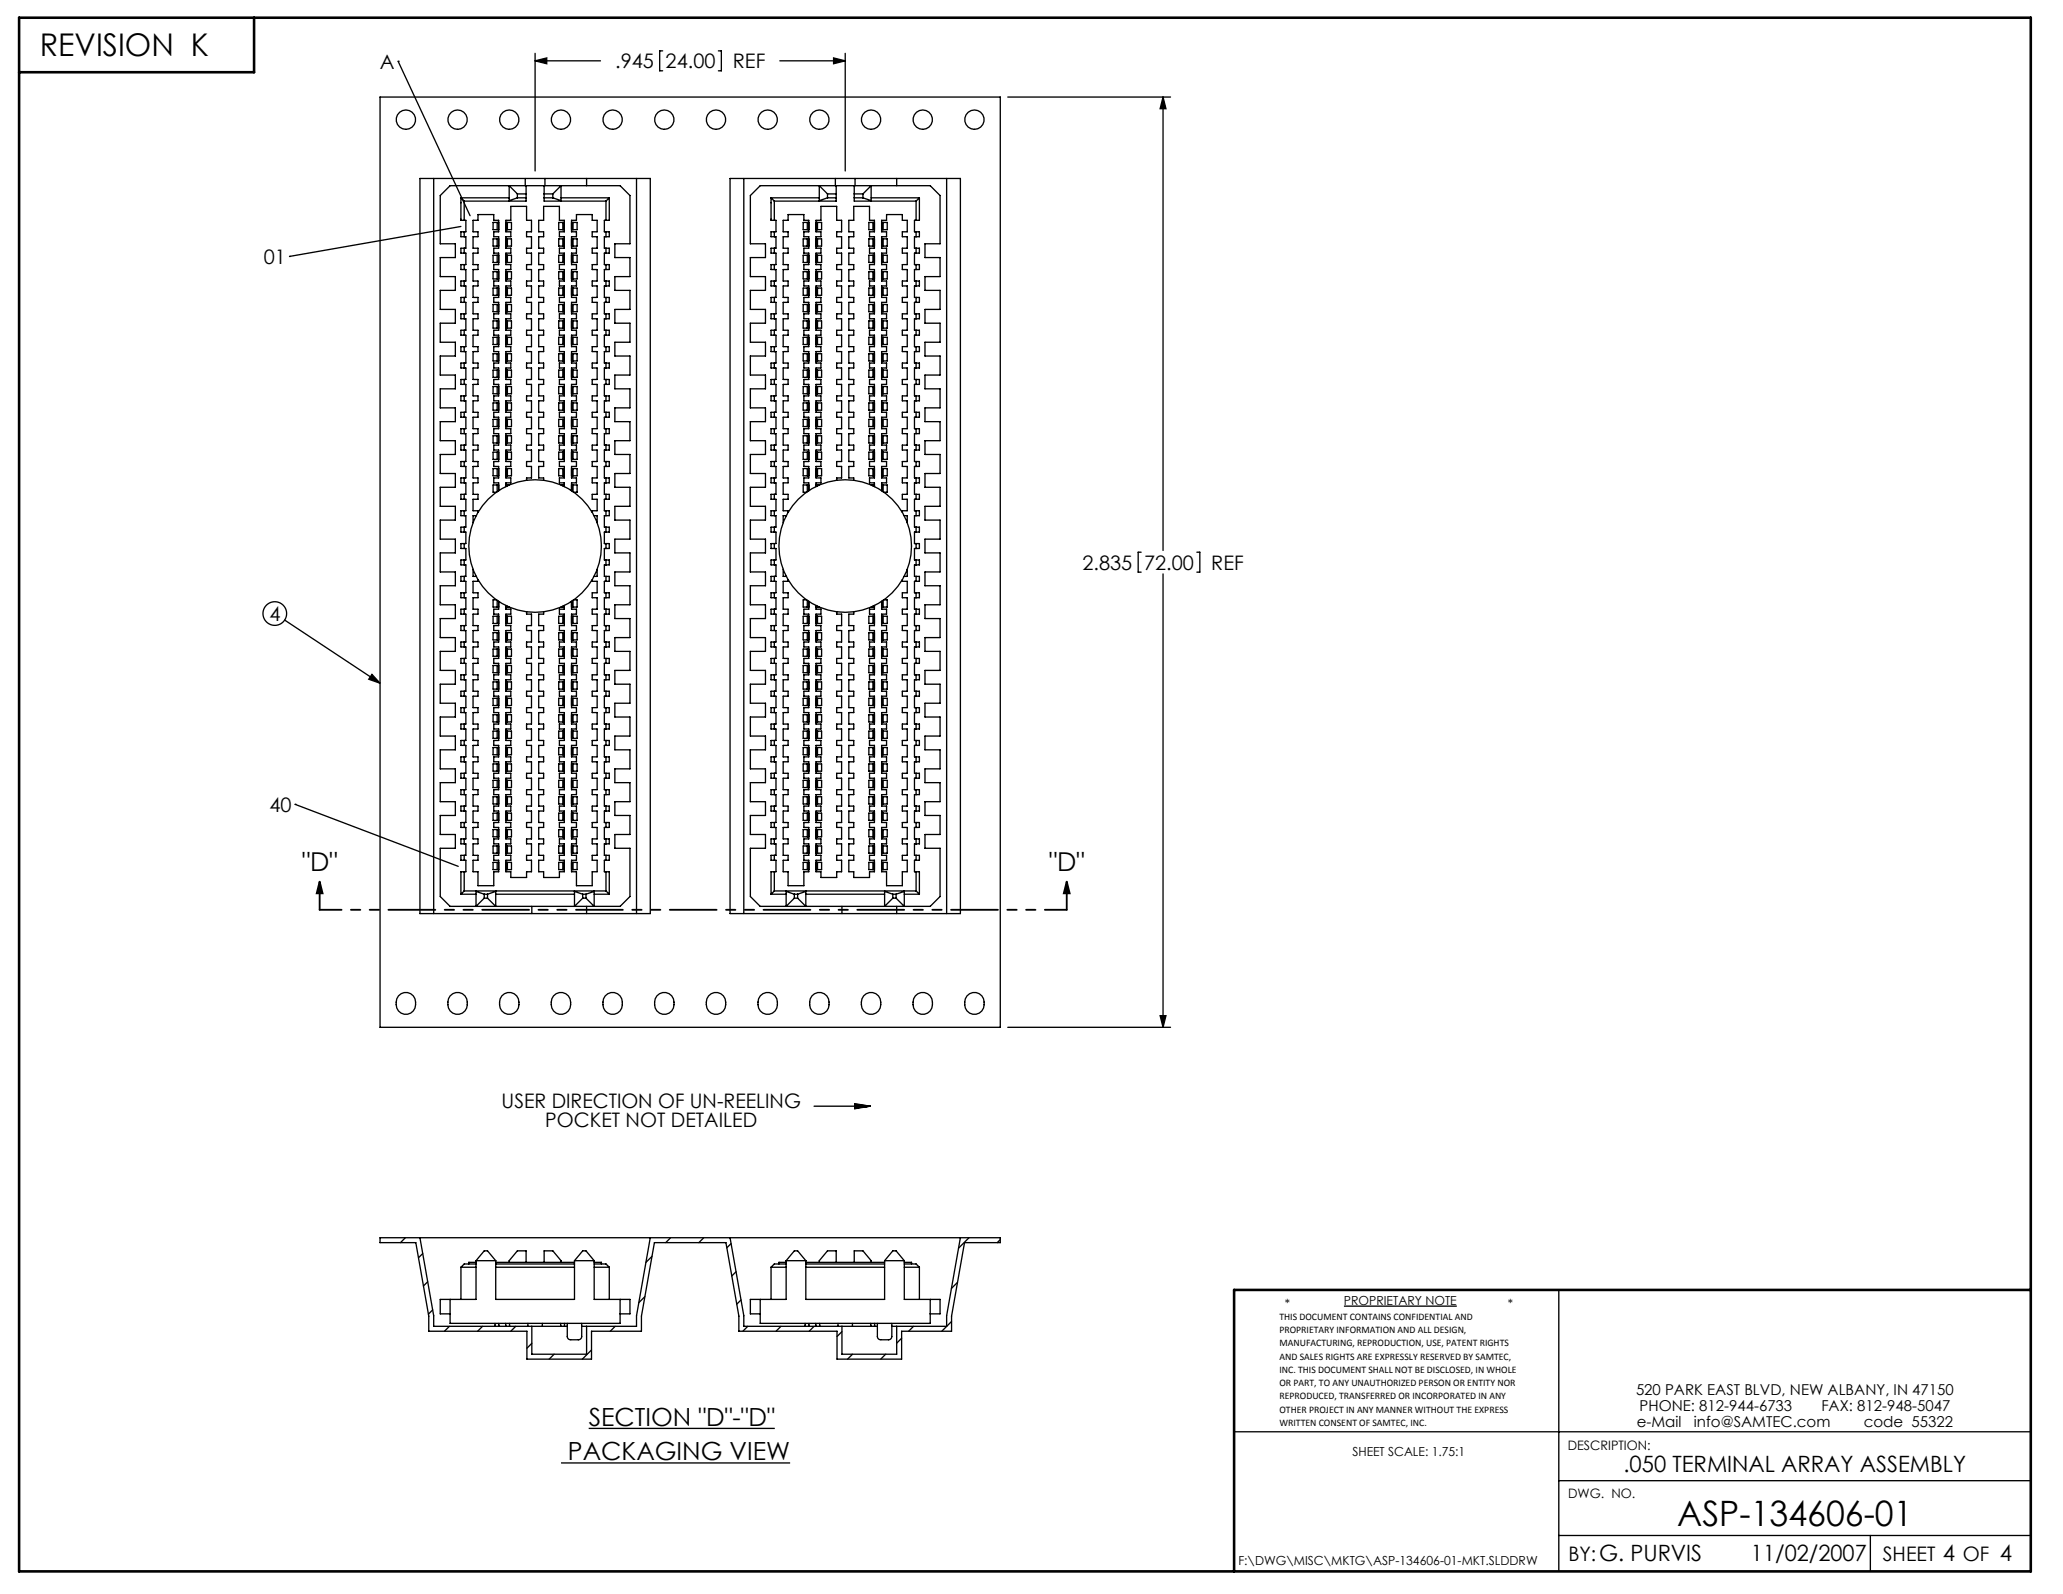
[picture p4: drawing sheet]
<svg xmlns="http://www.w3.org/2000/svg" width="279mm" height="216mm" viewBox="0 0 279 216" stroke-linecap="round" stroke-linejoin="round" font-family="sans-serif">
<defs><g id="words">
<text font-size="4.7" x="227.1" y="206.6">ASP-134606-01</text>
<text font-size="4.2" x="5.4" y="7.6">REVISION K</text>
<g font-size="3.5">
<text x="40.9" y="118">&quot;D&quot;</text>
<text x="142.1" y="118">&quot;D&quot;</text>
</g>
<g font-size="3.4">
<text x="76.9" y="197.8">PACKAGING VIEW</text>
<text x="79.7" y="193.1">SECTION &quot;D&quot;-&quot;D&quot;</text>
</g>
<g font-size="3">
<text x="219.9" y="199.4">.050 TERMINAL ARRAY ASSEMBLY</text>
<text x="237.1" y="211.4">11/02/2007</text>
</g>
<g font-size="2.7">
<text x="51.4" y="9.4">A</text>
<text x="83.3" y="9.2">.945</text>
<text x="90.2" y="9.2">24.00</text>
<text x="99.3" y="9.2">REF</text>
<text x="35.7" y="35.8">01</text>
<text x="146.6" y="77.1">2.835</text>
<text x="155" y="77.1">72.00</text>
<text x="164.1" y="77.1">REF</text>
<text x="36.5" y="84.1">4</text>
<text x="36.5" y="110">40</text>
<text x="67.9" y="150">USER DIRECTION OF UN-REELING</text>
<text x="73.9" y="152.7">POCKET NOT DETAILED</text>
<text x="212.4" y="211.5">BY:G. PURVIS</text>
<text x="255" y="211.4">SHEET 4 OF 4</text>
</g>
<g font-size="2">
<text x="221.6" y="188.9">520 PARK EAST BLVD, NEW ALBANY, IN 47150</text>
<text x="222.1" y="191.1">PHONE: 812-944-6733</text>
<text x="246.7" y="191.1">FAX: 812-948-5047</text>
<text x="221.7" y="193.2">e-Mail</text>
<text x="229.4" y="193.2">info@SAMTEC.com</text>
<text x="252.4" y="193.2">code 55322</text>
</g>
<g font-size="1.8">
<text x="212.3" y="196.4">DESCRIPTION:</text>
<text x="212.4" y="202.9">DWG. NO.</text>
</g>
<g font-size="1.7">
<text x="174" y="177.1">*</text>
<text x="182" y="176.7">PROPRIETARY NOTE</text>
<text x="204.2" y="177.1">*</text>
<text x="183.2" y="197.2">SHEET SCALE: 1.75:1</text>
<text x="167.7" y="212">F:\DWG\MISC\MKTG\ASP-134606-01-MKT.SLDDRW</text>
</g>
<g font-size="1.4">
<text x="173.3" y="178.7">THIS DOCUMENT CONTAINS CONFIDENTIAL AND</text>
<text x="173.3" y="180.5">PROPRIETARY INFORMATION AND ALL DESIGN,</text>
<text x="173.3" y="182.3">MANUFACTURING, REPRODUCTION, USE, PATENT RIGHTS</text>
<text x="173.3" y="184.1">AND SALES RIGHTS ARE EXPRESSLY RESERVED BY SAMTEC,</text>
<text x="173.3" y="185.9">INC. THIS DOCUMENT SHALL NOT BE DISCLOSED, IN WHOLE</text>
<text x="173.3" y="187.7">OR PART, TO ANY UNAUTHORIZED PERSON OR ENTITY NOR</text>
<text x="173.3" y="189.5">REPRODUCED, TRANSFERRED OR INCORPORATED IN ANY</text>
<text x="173.3" y="191.4">OTHER PROJECT IN ANY MANNER WITHOUT THE EXPRESS</text>
<text x="173.3" y="193.2">WRITTEN CONSENT OF SAMTEC, INC.</text>
</g>
</g></defs>
<g fill="none" stroke="#000" stroke-width=".18">
<path d="M51.5 13.1h84v126h-84zM53.9 8.3h.1M53.9 8.3l9.8 20.9M72.5 7.2v16M72.5 8.2h8.8M72.5 8.2l1.5-.4v.8zM89.7 6.9h-.4v2.7h.4M97.3 6.9h.4v2.7h-.4M105.6 8.2h8.9M112.9 7.8l1.6 .4-1.6 .4zM114.5 7.2v16M136.5 13.1h22"/>
<path d="M157.5 13.1l.4 1.6h-.8zM157.5 13.1v61.5M39.2 34.7h.1M56.9 24.2h31.2v99.5h-31.2zM58.7 24.2v99.5M61 25.2h23l1.3 1.3v6.5h-2v1.9h2v2.6h-2v1.8h2v2.6h-2v1.9h2v2.6h-2v1.8h2v2.6h-2v1.9h2v2.5h-2v1.9h2v2.6h-2v1.9h2v2.5h-2v1.9h2v2.6h-2v1.8h2v2.6h-2v1.9h2v2.6h-2v1.8h2v2.6h-2v1.9h2v2.6h-2v1.8h2v2.6h-2v1.9h2v2.5h-2v1.9h2v2.6h-2v1.9h2v2.5h-2v1.9h2v2.6h-2v1.9h2v2.5h-2v1.9h2v6.5l-1.3 1.4h-23l-1.4-1.4v-6.5h2.1v-1.9h-2.1v-2.5h2.1v-1.9h-2.1v-2.6h2.1v-1.9h-2.1v-2.5h2.1v-1.9h-2.1v-2.6h2.1v-1.9h-2.1v-2.5h2.1v-1.9h-2.1v-2.6h2.1v-1.8h-2.1v-2.6h2.1v-1.9h-2.1v-2.6h2.1v-1.8h-2.1v-2.6h2.1v-1.9h-2.1v-2.6h2.1v-1.8h-2.1v-2.6h2.1v-1.9h-2.1v-2.5h2.1v-1.9h-2.1v-2.6h2.1v-1.9h-2.1v-2.5h2.1v-1.9h-2.1v-2.6h2.1v-1.8h-2.1v-2.6h2.1v-1.9h-2.1v-2.6h2.1v-1.8h-2.1v-2.6h2.1v-1.9h-2.1v-6.5zM62.4 30.7l-23.2 4M62.4 26.8h6.6M62.4 26.8v3h.7v1.6h-.7v.7h.7v1.5h-.7v.7h.7v1.5h-.7v.7h.7v1.6h-.7v.6h.7v1.6h-.7v.7h.7v1.5h-.7v.7h.7v1.5h-.7v.7h.7v1.6h-.7v.6h.7v1.6h-.7v.6h.7v1.6h-.7v.7h.7v1.5h-.7v.7h.7v1.5h-.7v.7h.7v1.6h-.7v.6h.7v1.6h-.7v.7h.7v1.5h-.7v.7h.7v1.5h-.7v.7h.7v1.6h-.7v.6h.7v1.6h-.7v.6h.7v1.6h-.7v.7h.7v1.5h-.7v.7h.7v1.5h-.7v.7h.7v1.6h-.7v.6h.7v1.6h-.7v.7h.7v1.5h-.7v.7h.7v1.5h-.7v.7h.7v1.6h-.7v.6h.7v1.6h-.7v.6h.7v1.6h-.7v.7h.7v1.5h-.7v.7h.7v1.5h-.7v.7h.7v1.6h-.7v.6h.7v1.6h-.7v.7h.7v1.5h-.7v.7h.7v1.5h-.7v.7h.7v1.6h-.7v.6h.7v1.6h-.7v.7h.7v1.5h-.7v.7h.7v1.5h-.7v.7h.7v1.6h-.7v.6h.7v1.6h-.7v3M62.4 26.8l.5 .4M62.9 27.2v2.6M62.9 31.4v.7"/>
<path d="M62.9 33.6v.7M62.9 35.8v.7M62.9 38.1v.6M67.3 30.1v1M67.3 32.4v.9M67.3 34.6v1M67.3 36.8v1M67.3 39v1M67.5 30.1h-.7v1h.7M67.5 32.4h-.7v.9h.7M67.5 34.6h-.7v1h.7M67.5 36.8h-.7v1h.7"/>
<path d="M67.5 39h-.7v1h.7M68.5 30.1h.8v1h-.8M68.5 32.4h.8v.9h-.8M68.5 34.6h.8v1h-.8M68.5 36.8h.8v1h-.8M68.5 39h.8v1h-.8M68.7 30.1v1M68.7 32.4v.9M68.7 34.6v1M68.7 36.8v1M68.7 39v1M70.1 26.3h1.1"/>
<path d="M70.1 26.8h1.1M70.1 26.3l-1.1-1.1v2M70.1 26.3v.5M70.1 26.8l-1.1 .4M71.1 24.2v1M71.2 25.2v2h-8.3M73.7 26.3h1.2M73.7 26.8h1.2M73.7 25.2v2h8.4M73.8 24.2v1M74.9 26.3l1.1-1.1v2M74.9 26.8l1.1 .4"/>
<path d="M74.9 26.3v.5M76 26.8h6.5M76.2 30.1v1M76.2 32.4v.9M76.2 34.6v1M76.2 36.8v1M76.2 39v1M76.4 30.1h-.7v1h.7M76.4 32.4h-.7v.9h.7M76.4 34.6h-.7v1h.7M76.4 36.8h-.7v1h.7M76.4 39h-.7v1h.7"/>
<path d="M77.4 30.1h.8v1h-.8M77.4 32.4h.8v.9h-.8M77.4 34.6h.8v1h-.8M77.4 36.8h.8v1h-.8M77.4 39h.8v1h-.8M77.6 30.1v1M77.6 32.4v.9M77.6 34.6v1M77.6 36.8v1M77.6 39v1M79.4 24.2v1M82.1 27.2v2.6"/>
<path d="M82.1 31.4v.7M82.1 33.6v.7M82.1 35.8v.7M82.1 38.1v.6M82.5 26.8v3h-.6v1.6h.6v.7h-.6v1.5h.6v.7h-.6v1.5h.6v.7h-.6v1.6h.6v.6h-.6v1.6h.6v.7h-.6v1.5h.6v.7h-.6v1.5h.6v.7h-.6v1.6h.6v.6h-.6v1.6h.6v.6h-.6v1.6h.6v.7h-.6v1.5h.6v.7h-.6v1.5h.6v.7h-.6v1.6h.6v.6h-.6v1.6h.6v.7h-.6v1.5h.6v.7h-.6v1.5h.6v.7h-.6v1.6h.6v.6h-.6v1.6h.6v.6h-.6v1.6h.6v.7h-.6v1.5h.6v.7h-.6v1.5h.6v.7h-.6v1.6h.6v.6h-.6v1.6h.6v.7h-.6v1.5h.6v.7h-.6v1.5h.6v.7h-.6v1.6h.6v.6h-.6v1.6h.6v.6h-.6v1.6h.6v.7h-.6v1.5h.6v.7h-.6v1.5h.6v.7h-.6v1.6h.6v.6h-.6v1.6h.6v.7h-.6v1.5h.6v.7h-.6v1.5h.6v.7h-.6v1.6h.6v.6h-.6v1.6h.6v.7h-.6v1.5h.6v.7h-.6v1.5h.6v.7h-.6v1.6h.6v.6h-.6v1.6h.6v3M82.5 26.8l-.4 .4M86.2 24.2v99.5M98.9 24.2h31.2v99.5h-31.2zM100.7 24.2v99.5M103 25.2h23l1.3 1.3v6.5h-2v1.9h2v2.6h-2v1.8h2v2.6h-2v1.9h2v2.6h-2v1.8h2v2.6h-2v1.9h2v2.5h-2v1.9h2v2.6h-2v1.9h2v2.5h-2v1.9h2v2.6h-2v1.8h2v2.6h-2v1.9h2v2.6h-2v1.8h2v2.6h-2v1.9h2v2.6h-2v1.8h2v2.6h-2v1.9h2v2.5h-2v1.9h2v2.6h-2v1.9h2v2.5h-2v1.9h2v2.6h-2v1.9h2v2.5h-2v1.9h2v6.5l-1.3 1.4h-23l-1.4-1.4v-6.5h2.1v-1.9h-2.1v-2.5h2.1v-1.9h-2.1v-2.6h2.1v-1.9h-2.1v-2.5h2.1v-1.9h-2.1v-2.6h2.1v-1.9h-2.1v-2.5h2.1v-1.9h-2.1v-2.6h2.1v-1.8h-2.1v-2.6h2.1v-1.9h-2.1v-2.6h2.1v-1.8h-2.1v-2.6h2.1v-1.9h-2.1v-2.6h2.1v-1.8h-2.1v-2.6h2.1v-1.9h-2.1v-2.5h2.1v-1.9h-2.1v-2.6h2.1v-1.9h-2.1v-2.5h2.1v-1.9h-2.1v-2.6h2.1v-1.8h-2.1v-2.6h2.1v-1.9h-2.1v-2.6h2.1v-1.8h-2.1v-2.6h2.1v-1.9h-2.1v-6.5zM104.4 26.8h6.6M104.4 26.8v3h.7v1.6h-.7v.7h.7v1.5h-.7v.7h.7v1.5h-.7v.7h.7v1.6h-.7v.6h.7v1.6h-.7v.7h.7v1.5h-.7v.7h.7v1.5h-.7v.7h.7v1.6h-.7v.6h.7v1.6h-.7v.6h.7v1.6h-.7v.7h.7v1.5h-.7v.7h.7v1.5h-.7v.7h.7v1.6h-.7v.6h.7v1.6h-.7v.7h.7v1.5h-.7v.7h.7v1.5h-.7v.7h.7v1.6h-.7v.6h.7v1.6h-.7v.6h.7v1.6h-.7v.7h.7v1.5h-.7v.7h.7v1.5h-.7v.7h.7v1.6h-.7v.6h.7v1.6h-.7v.7h.7v1.5h-.7v.7h.7v1.5h-.7v.7h.7v1.6h-.7v.6h.7v1.6h-.7v.6h.7v1.6h-.7v.7h.7v1.5h-.7v.7h.7v1.5h-.7v.7h.7v1.6h-.7v.6h.7v1.6h-.7v.7h.7v1.5h-.7v.7h.7v1.5h-.7v.7h.7v1.6h-.7v.6h.7v1.6h-.7v.7h.7v1.5h-.7v.7h.7v1.5h-.7v.7h.7v1.6h-.7v.6h.7v1.6h-.7v3"/>
<path d="M104.4 26.8l.5 .4M104.9 27.2v2.6M104.9 31.4v.7M104.9 33.6v.7M104.9 35.8v.7M104.9 38.1v.6M109.3 30.1v1M109.3 32.4v.9M109.3 34.6v1M109.3 36.8v1M109.3 39v1M109.5 30.1h-.7v1h.7"/>
<path d="M109.5 32.4h-.7v.9h.7M109.5 34.6h-.7v1h.7M109.5 36.8h-.7v1h.7M109.5 39h-.7v1h.7M110.5 30.1h.8v1h-.8M110.5 32.4h.8v.9h-.8M110.5 34.6h.8v1h-.8M110.5 36.8h.8v1h-.8M110.5 39h.8v1h-.8M110.7 30.1v1M110.7 32.4v.9M110.7 34.6v1"/>
<path d="M110.7 36.8v1M110.7 39v1M112.1 26.3h1.1M112.1 26.3l-1.1-1.1v2M112.1 26.3v.5M112.1 26.8l-1.1 .4M112.1 26.8h1.1M113.1 24.2v1M113.2 25.2v2h-8.3M115.7 26.3h1.2M115.7 25.2v2h8.4M115.7 26.8h1.2"/>
<path d="M115.8 24.2v1M116.9 26.3l1.1-1.1v2M116.9 26.8l1.1 .4M116.9 26.3v.5M118 26.8h6.5M118.2 30.1v1M118.2 32.4v.9M118.2 34.6v1M118.2 36.8v1M118.2 39v1M118.4 30.1h-.7v1h.7M118.4 32.4h-.7v.9h.7"/>
<path d="M118.4 34.6h-.7v1h.7M118.4 36.8h-.7v1h.7M118.4 39h-.7v1h.7M119.4 30.1h.8v1h-.8M119.4 32.4h.8v.9h-.8M119.4 34.6h.8v1h-.8M119.4 36.8h.8v1h-.8M119.4 39h.8v1h-.8M119.6 30.1v1M119.6 32.4v.9M119.6 34.6v1M119.6 36.8v1"/>
<path d="M119.6 39v1M121.4 24.2v1M124.1 27.2v2.6M124.1 31.4v.7M124.1 33.6v.7M124.1 35.8v.7M124.1 38.1v.6M124.5 26.8v3h-.7v1.6h.7v.7h-.7v1.5h.7v.7h-.7v1.5h.7v.7h-.7v1.6h.7v.6h-.7v1.6h.7v.7h-.7v1.5h.7v.7h-.7v1.5h.7v.7h-.7v1.6h.7v.6h-.7v1.6h.7v.6h-.7v1.6h.7v.7h-.7v1.5h.7v.7h-.7v1.5h.7v.7h-.7v1.6h.7v.6h-.7v1.6h.7v.7h-.7v1.5h.7v.7h-.7v1.5h.7v.7h-.7v1.6h.7v.6h-.7v1.6h.7v.6h-.7v1.6h.7v.7h-.7v1.5h.7v.7h-.7v1.5h.7v.7h-.7v1.6h.7v.6h-.7v1.6h.7v.7h-.7v1.5h.7v.7h-.7v1.5h.7v.7h-.7v1.6h.7v.6h-.7v1.6h.7v.6h-.7v1.6h.7v.7h-.7v1.5h.7v.7h-.7v1.5h.7v.7h-.7v1.6h.7v.6h-.7v1.6h.7v.7h-.7v1.5h.7v.7h-.7v1.5h.7v.7h-.7v1.6h.7v.6h-.7v1.6h.7v.7h-.7v1.5h.7v.7h-.7v1.5h.7v.7h-.7v1.6h.7v.6h-.7v1.6h.7v3M124.5 26.8l-.4 .4M128.2 24.2v99.5M62.9 40.3v.7M62.9 42.5v.7"/>
<path d="M62.9 44.7v.7M62.9 47v.6M62.9 49.2v.6M62.9 51.4v.7M62.9 53.6v.7M62.9 55.8v.7M62.9 58.1v.6M67.3 41.2v1M67.3 43.5v.9M67.3 45.7v1M67.3 47.9v1M67.3 50.1v1"/>
<path d="M67.3 52.4v.9M67.3 54.6v1M67.3 56.8v1M67.3 59v1M67.5 41.2h-.7v1h.7M67.5 43.5h-.7v.9h.7M67.5 45.7h-.7v1h.7M67.5 47.9h-.7v1h.7M67.5 50.1h-.7v1h.7M67.5 52.4h-.7v.9h.7M67.5 54.6h-.7v1h.7M67.5 56.8h-.7v1h.7"/>
<path d="M67.5 59h-.7v1h.7M68.5 41.2h.8v1h-.8M68.5 43.5h.8v.9h-.8M68.5 45.7h.8v1h-.8M68.5 47.9h.8v1h-.8M68.5 50.1h.8v1h-.8M68.5 52.4h.8v.9h-.8M68.5 54.6h.8v1h-.8M68.5 56.8h.8v1h-.8M68.5 59h.8v1h-.8M68.7 41.2v1M68.7 43.5v.9"/>
<path d="M68.7 45.7v1M68.7 47.9v1M68.7 50.1v1M68.7 52.4v.9M68.7 54.6v1M68.7 56.8v1M68.7 59v1M76.2 41.2v1M76.2 43.5v.9M76.2 45.7v1M76.2 47.9v1M76.2 50.1v1"/>
<path d="M76.2 52.4v.9M76.2 54.6v1M76.2 56.8v1M76.2 59v1M76.4 41.2h-.7v1h.7M76.4 43.5h-.7v.9h.7M76.4 45.7h-.7v1h.7M76.4 47.9h-.7v1h.7M76.4 50.1h-.7v1h.7M76.4 52.4h-.7v.9h.7M76.4 54.6h-.7v1h.7M76.4 56.8h-.7v1h.7"/>
<path d="M76.4 59h-.7v1h.7M77.4 41.2h.8v1h-.8M77.4 43.5h.8v.9h-.8M77.4 45.7h.8v1h-.8M77.4 47.9h.8v1h-.8M77.4 50.1h.8v1h-.8M77.4 52.4h.8v.9h-.8M77.4 54.6h.8v1h-.8M77.4 56.8h.8v1h-.8M77.4 59h.8v1h-.8M77.6 41.2v1M77.6 43.5v.9"/>
<path d="M77.6 45.7v1M77.6 47.9v1M77.6 50.1v1M77.6 52.4v.9M77.6 54.6v1M77.6 56.8v1M77.6 59v1M82.1 40.3v.7M82.1 42.5v.7M82.1 44.7v.7M82.1 47v.6M82.1 49.2v.6"/>
<path d="M82.1 51.4v.7M82.1 53.6v.7M82.1 55.8v.7M82.1 58.1v.6M104.9 40.3v.7M104.9 42.5v.7M104.9 44.7v.7M104.9 47v.6M104.9 49.2v.6M104.9 51.4v.7M104.9 53.6v.7M104.9 55.8v.7"/>
<path d="M104.9 58.1v.6M109.3 41.2v1M109.3 43.5v.9M109.3 45.7v1M109.3 47.9v1M109.3 50.1v1M109.3 52.4v.9M109.3 54.6v1M109.3 56.8v1M109.3 59v1M109.5 41.2h-.7v1h.7M109.5 43.5h-.7v.9h.7"/>
<path d="M109.5 45.7h-.7v1h.7M109.5 47.9h-.7v1h.7M109.5 50.1h-.7v1h.7M109.5 52.4h-.7v.9h.7M109.5 54.6h-.7v1h.7M109.5 56.8h-.7v1h.7M109.5 59h-.7v1h.7M110.5 41.2h.8v1h-.8M110.5 43.5h.8v.9h-.8M110.5 45.7h.8v1h-.8M110.5 47.9h.8v1h-.8M110.5 50.1h.8v1h-.8"/>
<path d="M110.5 52.4h.8v.9h-.8M110.5 54.6h.8v1h-.8M110.5 56.8h.8v1h-.8M110.5 59h.8v1h-.8M110.7 41.2v1M110.7 43.5v.9M110.7 45.7v1M110.7 47.9v1M110.7 50.1v1M110.7 52.4v.9M110.7 54.6v1M110.7 56.8v1"/>
<path d="M110.7 59v1M118.2 41.2v1M118.2 43.5v.9M118.2 45.7v1M118.2 47.9v1M118.2 50.1v1M118.2 52.4v.9M118.2 54.6v1M118.2 56.8v1M118.2 59v1M118.4 41.2h-.7v1h.7M118.4 43.5h-.7v.9h.7"/>
<path d="M118.4 45.7h-.7v1h.7M118.4 47.9h-.7v1h.7M118.4 50.1h-.7v1h.7M118.4 52.4h-.7v.9h.7M118.4 54.6h-.7v1h.7M118.4 56.8h-.7v1h.7M118.4 59h-.7v1h.7M119.4 41.2h.8v1h-.8M119.4 43.5h.8v.9h-.8M119.4 45.7h.8v1h-.8M119.4 47.9h.8v1h-.8M119.4 50.1h.8v1h-.8"/>
<path d="M119.4 52.4h.8v.9h-.8M119.4 54.6h.8v1h-.8M119.4 56.8h.8v1h-.8M119.4 59h.8v1h-.8M119.6 41.2v1M119.6 43.5v.9M119.6 45.7v1M119.6 47.9v1M119.6 50.1v1M119.6 52.4v.9M119.6 54.6v1M119.6 56.8v1"/>
<path d="M119.6 59v1M124.1 40.3v.7M124.1 42.5v.7M124.1 44.7v.7M124.1 47v.6M124.1 49.2v.6M124.1 51.4v.7M124.1 53.6v.7M124.1 55.8v.7M124.1 58.1v.6M62.9 60.3v.7M62.9 62.5v.7"/>
<path d="M62.9 64.7v.7M62.9 67v.6M62.9 69.2v.6M62.9 71.4v.7M62.9 73.6v.7M62.9 75.8v.7M62.9 78.1v.6M64.1 77.1v1h.4M64.5 69.8h-.4v1M64.7 78.5v.2h-.6v1.6h.6v.7h-.6v1.5h.6v.7h-.6v1.5h.6v.7h-.6v1.6h.6v.6h-.6v1.6h.6v.6h-.6v1.6h.6v.7h-.6v1.5h.6v.7h-.6v1.5h.6v.7h-.6v1.6h.6v.6h-.6v1.6h.6v.7h-.6v1.5h.6v.7h-.6v1.5h.6v.7h-.6v1.6h.6v.6h-.6v1.6h.6v.7h-.6v1.5h.6v.7h-.6v1.5h.6v.7h-.6v1.6h.6v.6h-.6v1.6h.6v1.9h2.2v-1.9h.6v-1.6h-.6v-.6h.6v-1.6h-.6v-.7h.6v-1.5h-.6v-.7h.6v-1.5h-.6v-.7h.6v-1.6h-.6v-.6h.6v-1.6h-.6v-.7h.6v-1.5h-.6v-.7h.6v-1.5h-.6v-.7h.6v-1.6h-.6v-.6h.6v-1.6h-.6v-.7h.6v-1.5h-.6v-.7h.6v-1.5h-.6v-.7h.6v-1.6h-.6v-.6h.6v-1.6h-.6v-.6h.6v-1.6h-.6v-.7h.6v-1.5h-.6v-.7h.6v-1M67.3 61.2v1M67.3 63.5v.9"/>
<path d="M67.3 65.7v.9M67.5 66.5v-1.1h-.6v-.7h.6v-1.5h-.6v-.7h.6v-1.5h-.6v-.7h.6v-1.6h-.6v-.6h.6v-1.6h-.6v-.7h.6v-1.5h-.6v-.7h.6v-1.5h-.6v-.7h.6v-1.6h-.6v-.6h.6v-1.6h-.6v-.6h.6v-1.6h-.6v-.7h.6v-1.5h-.6v-.7h.6v-1.5h-.6v-.7h.6v-1.6h-.6v-.6h.6v-1.6h-.6v-.7h.6v-1.5h-.6v-.7h.6v-1.5h-.6v-.7h.6v-1.6h-.6v-.7h-2.2v.7h-.6v1.6h.6v.7h-.6v1.5h.6v.7h-.6v1.5h.6v.7h-.6v1.6h.6v.6h-.6v1.6h.6v.7h-.6v1.5h.6v.7h-.6v1.5h.6v.7h-.6v1.6h.6v.6h-.6v1.6h.6v.6h-.6v1.6h.6v.7h-.6v1.5h.6v.7h-.6v1.5h.6v.7h-.6v1.6h.6v.6h-.6v1.6h.6v.7h-.6v1.5h.6v.7h-.6v1.5h.6v.7h-.6v1.6h.6v.6h-.6v1.6h.6v.2M67.5 61.2h-.7v1h.7M67.5 63.5h-.7v.9h.7M67.5 65.7h-.7v1h.4M68.5 61.2h.8v1h-.8M68.5 63.5h.8v.9h-.8M68.5 65.7h.5M68.7 61.2v1M68.7 63.5v.9M68.7 65.7v.1M71.3 65.1v-.4h.7v-1.5h-.7v-.7h.7v-1.5h-.7v-.7h.7v-1.6h-.7v-.6h.7v-1.6h-.7v-.7h.7v-1.5h-.7v-.7h.7v-1.5h-.7v-.7h.7v-1.6h-.7v-.6h.7v-1.6h-.7v-.6h.7v-1.6h-.7v-.7h.7v-1.5h-.7v-.7h.7v-1.5h-.7v-.7h.7v-1.6h-.7v-.6h.7v-1.6h-.7v-.7h.7v-1.5h-.7v-.7h.7v-1.5h-.7v-.7h.7v-1.6h-.7v-1.8h-2.1v1.8h-.7v1.6h.7v.7h-.7v1.5h.7v.7h-.7v1.5h.7v.7h-.7v1.6h.7v.6h-.7v1.6h.7v.7h-.7v1.5h.7v.7h-.7v1.5h.7v.7h-.7v1.6h.7v.6h-.7v1.6h.7v.6h-.7v1.6h.7v.7h-.7v1.5h.7v.7h-.7v1.5h.7v.7h-.7v1.6h.7v.6h-.7v1.6h.7v.7h-.7v1.5h.7v.7h-.7v1.5h.7v.7h-.7v.5"/>
<path d="M73.6 65.1v-.4h-.6v-1.5h.6v-.7h-.6v-1.5h.6v-.7h-.6v-1.6h.6v-.6h-.6v-1.6h.6v-.7h-.6v-1.5h.6v-.7h-.6v-1.5h.6v-.7h-.6v-1.6h.6v-.6h-.6v-1.6h.6v-.6h-.6v-1.6h.6v-.7h-.6v-1.5h.6v-.7h-.6v-1.5h.6v-.7h-.6v-1.6h.6v-.6h-.6v-1.6h.6v-.7h-.6v-1.5h.6v-.7h-.6v-1.5h.6v-.7h-.6v-1.6h.6v-1.8h2.2v1.8h.6v1.6h-.6v.7h.6v1.5h-.6v.7h.6v1.5h-.6v.7h.6v1.6h-.6v.6h.6v1.6h-.6v.7h.6v1.5h-.6v.7h.6v1.5h-.6v.7h.6v1.6h-.6v.6h.6v1.6h-.6v.6h.6v1.6h-.6v.7h.6v1.5h-.6v.7h.6v1.5h-.6v.7h.6v1.6h-.6v.6h.6v1.6h-.6v.7h.6v1.5h-.6v.7h.6v1.5h-.6v.7h.6v.5M76 65.7h.4M76.2 61.2v1M76.2 63.5v.9M76.2 65.7v.1M76.4 61.2h-.7v1h.7M76.4 63.5h-.7v.9h.7M77.4 66.5v-1.1h.7v-.7h-.7v-1.5h.7v-.7h-.7v-1.5h.7v-.7h-.7v-1.6h.7v-.6h-.7v-1.6h.7v-.7h-.7v-1.5h.7v-.7h-.7v-1.5h.7v-.7h-.7v-1.6h.7v-.6h-.7v-1.6h.7v-.6h-.7v-1.6h.7v-.7h-.7v-1.5h.7v-.7h-.7v-1.5h.7v-.7h-.7v-1.6h.7v-.6h-.7v-1.6h.7v-.7h-.7v-1.5h.7v-.7h-.7v-1.5h.7v-.7h-.7v-1.6h.7v-.7h2.1v.7h.7v1.6h-.7v.7h.7v1.5h-.7v.7h.7v1.5h-.7v.7h.7v1.6h-.7v.6h.7v1.6h-.7v.7h.7v1.5h-.7v.7h.7v1.5h-.7v.7h.7v1.6h-.7v.6h.7v1.6h-.7v.6h.7v1.6h-.7v.7h.7v1.5h-.7v.7h.7v1.5h-.7v.7h.7v1.6h-.7v.6h.7v1.6h-.7v.7h.7v1.5h-.7v.7h.7v1.5h-.7v.7h.7v1.6h-.7v.6h.7v1.6h-.7v.2M77.4 61.2h.8v1h-.8M77.4 63.5h.8v.9h-.8M77.4 65.7h.8v1h-.5M77.6 61.2v1"/>
<path d="M77.6 63.5v.9M77.6 65.7v.9M80.2 78.5v.2h.7v1.6h-.7v.7h.7v1.5h-.7v.7h.7v1.5h-.7v.7h.7v1.6h-.7v.6h.7v1.6h-.7v.6h.7v1.6h-.7v.7h.7v1.5h-.7v.7h.7v1.5h-.7v.7h.7v1.6h-.7v.6h.7v1.6h-.7v.7h.7v1.5h-.7v.7h.7v1.5h-.7v.7h.7v1.6h-.7v.6h.7v1.6h-.7v.7h.7v1.5h-.7v.7h.7v1.5h-.7v.7h.7v1.6h-.7v.6h.7v1.6h-.7v1.9h-2.1v-1.9h-.7v-1.6h.7v-.6h-.7v-1.6h.7v-.7h-.7v-1.5h.7v-.7h-.7v-1.5h.7v-.7h-.7v-1.6h.7v-.6h-.7v-1.6h.7v-.7h-.7v-1.5h.7v-.7h-.7v-1.5h.7v-.7h-.7v-1.6h.7v-.6h-.7v-1.6h.7v-.7h-.7v-1.5h.7v-.7h-.7v-1.5h.7v-.7h-.7v-1.6h.7v-.6h-.7v-1.6h.7v-.6h-.7v-1.6h.7v-.7h-.7v-1.5h.7v-.7h-.7v-1M80.5 69.8h.4v1M80.9 77.1v1h-.4M82.1 60.3v.7M82.1 62.5v.7M82.1 64.7v.7M82.1 67v.6M82.1 69.2v.6M82.1 71.4v.7M82.1 73.6v.7"/>
<path d="M82.1 75.8v.7M82.1 78.1v.6M104.9 60.3v.7M104.9 62.5v.7M104.9 64.7v.7M104.9 67v.6M104.9 69.2v.6M104.9 71.4v.7M104.9 73.6v.7M104.9 75.8v.7M104.9 78.1v.6M106.1 77.1v1h.4"/>
<path d="M106.5 69.8h-.4v1M106.7 78.5v.2h-.6v1.6h.6v.7h-.6v1.5h.6v.7h-.6v1.5h.6v.7h-.6v1.6h.6v.6h-.6v1.6h.6v.6h-.6v1.6h.6v.7h-.6v1.5h.6v.7h-.6v1.5h.6v.7h-.6v1.6h.6v.6h-.6v1.6h.6v.7h-.6v1.5h.6v.7h-.6v1.5h.6v.7h-.6v1.6h.6v.6h-.6v1.6h.6v.7h-.6v1.5h.6v.7h-.6v1.5h.6v.7h-.6v1.6h.6v.6h-.6v1.6h.6v1.9h2.2v-1.9h.6v-1.6h-.6v-.6h.6v-1.6h-.6v-.7h.6v-1.5h-.6v-.7h.6v-1.5h-.6v-.7h.6v-1.6h-.6v-.6h.6v-1.6h-.6v-.7h.6v-1.5h-.6v-.7h.6v-1.5h-.6v-.7h.6v-1.6h-.6v-.6h.6v-1.6h-.6v-.7h.6v-1.5h-.6v-.7h.6v-1.5h-.6v-.7h.6v-1.6h-.6v-.6h.6v-1.6h-.6v-.6h.6v-1.6h-.6v-.7h.6v-1.5h-.6v-.7h.6v-1M109.3 61.2v1M109.3 63.5v.9M109.3 65.7v.9M109.5 66.5v-1.1h-.6v-.7h.6v-1.5h-.6v-.7h.6v-1.5h-.6v-.7h.6v-1.6h-.6v-.6h.6v-1.6h-.6v-.7h.6v-1.5h-.6v-.7h.6v-1.5h-.6v-.7h.6v-1.6h-.6v-.6h.6v-1.6h-.6v-.6h.6v-1.6h-.6v-.7h.6v-1.5h-.6v-.7h.6v-1.5h-.6v-.7h.6v-1.6h-.6v-.6h.6v-1.6h-.6v-.7h.6v-1.5h-.6v-.7h.6v-1.5h-.6v-.7h.6v-1.6h-.6v-.7h-2.2v.7h-.6v1.6h.6v.7h-.6v1.5h.6v.7h-.6v1.5h.6v.7h-.6v1.6h.6v.6h-.6v1.6h.6v.7h-.6v1.5h.6v.7h-.6v1.5h.6v.7h-.6v1.6h.6v.6h-.6v1.6h.6v.6h-.6v1.6h.6v.7h-.6v1.5h.6v.7h-.6v1.5h.6v.7h-.6v1.6h.6v.6h-.6v1.6h.6v.7h-.6v1.5h.6v.7h-.6v1.5h.6v.7h-.6v1.6h.6v.6h-.6v1.6h.6v.2M109.5 61.2h-.7v1h.7M109.5 63.5h-.7v.9h.7M109.5 65.7h-.7v1h.4M110.5 61.2h.8v1h-.8M110.5 63.5h.8v.9h-.8M110.5 65.7h.5"/>
<path d="M110.7 61.2v1M110.7 63.5v.9M110.7 65.7v.1M113.3 65.1v-.4h.7v-1.5h-.7v-.7h.7v-1.5h-.7v-.7h.7v-1.6h-.7v-.6h.7v-1.6h-.7v-.7h.7v-1.5h-.7v-.7h.7v-1.5h-.7v-.7h.7v-1.6h-.7v-.6h.7v-1.6h-.7v-.6h.7v-1.6h-.7v-.7h.7v-1.5h-.7v-.7h.7v-1.5h-.7v-.7h.7v-1.6h-.7v-.6h.7v-1.6h-.7v-.7h.7v-1.5h-.7v-.7h.7v-1.5h-.7v-.7h.7v-1.6h-.7v-1.8h-2.1v1.8h-.7v1.6h.7v.7h-.7v1.5h.7v.7h-.7v1.5h.7v.7h-.7v1.6h.7v.6h-.7v1.6h.7v.7h-.7v1.5h.7v.7h-.7v1.5h.7v.7h-.7v1.6h.7v.6h-.7v1.6h.7v.6h-.7v1.6h.7v.7h-.7v1.5h.7v.7h-.7v1.5h.7v.7h-.7v1.6h.7v.6h-.7v1.6h.7v.7h-.7v1.5h.7v.7h-.7v1.5h.7v.7h-.7v.5M115.6 65.1v-.4h-.6v-1.5h.6v-.7h-.6v-1.5h.6v-.7h-.6v-1.6h.6v-.6h-.6v-1.6h.6v-.7h-.6v-1.5h.6v-.7h-.6v-1.5h.6v-.7h-.6v-1.6h.6v-.6h-.6v-1.6h.6v-.6h-.6v-1.6h.6v-.7h-.6v-1.5h.6v-.7h-.6v-1.5h.6v-.7h-.6v-1.6h.6v-.6h-.6v-1.6h.6v-.7h-.6v-1.5h.6v-.7h-.6v-1.5h.6v-.7h-.6v-1.6h.6v-1.8h2.2v1.8h.6v1.6h-.6v.7h.6v1.5h-.6v.7h.6v1.5h-.6v.7h.6v1.6h-.6v.6h.6v1.6h-.6v.7h.6v1.5h-.6v.7h.6v1.5h-.6v.7h.6v1.6h-.6v.6h.6v1.6h-.6v.6h.6v1.6h-.6v.7h.6v1.5h-.6v.7h.6v1.5h-.6v.7h.6v1.6h-.6v.6h.6v1.6h-.6v.7h.6v1.5h-.6v.7h.6v1.5h-.6v.7h.6v.5M118 65.7h.4M118.2 61.2v1M118.2 63.5v.9M118.2 65.7v.1M118.4 61.2h-.7v1h.7M118.4 63.5h-.7v.9h.7M119.4 66.5v-1.1h.7v-.7h-.7v-1.5h.7v-.7h-.7v-1.5h.7v-.7h-.7v-1.6h.7v-.6h-.7v-1.6h.7v-.7h-.7v-1.5h.7v-.7h-.7v-1.5h.7v-.7h-.7v-1.6h.7v-.6h-.7v-1.6h.7v-.6h-.7v-1.6h.7v-.7h-.7v-1.5h.7v-.7h-.7v-1.5h.7v-.7h-.7v-1.6h.7v-.6h-.7v-1.6h.7v-.7h-.7v-1.5h.7v-.7h-.7v-1.5h.7v-.7h-.7v-1.6h.7v-.7h2.1v.7h.7v1.6h-.7v.7h.7v1.5h-.7v.7h.7v1.5h-.7v.7h.7v1.6h-.7v.6h.7v1.6h-.7v.7h.7v1.5h-.7v.7h.7v1.5h-.7v.7h.7v1.6h-.7v.6h.7v1.6h-.7v.6h.7v1.6h-.7v.7h.7v1.5h-.7v.7h.7v1.5h-.7v.7h.7v1.6h-.7v.6h.7v1.6h-.7v.7h.7v1.5h-.7v.7h.7v1.5h-.7v.7h.7v1.6h-.7v.6h.7v1.6h-.7v.2"/>
<path d="M119.4 61.2h.8v1h-.8M119.4 63.5h.8v.9h-.8M119.4 65.7h.8v1h-.5M119.6 61.2v1M119.6 63.5v.9M119.6 65.7v.9M122.2 78.5v.2h.7v1.6h-.7v.7h.7v1.5h-.7v.7h.7v1.5h-.7v.7h.7v1.6h-.7v.6h.7v1.6h-.7v.6h.7v1.6h-.7v.7h.7v1.5h-.7v.7h.7v1.5h-.7v.7h.7v1.6h-.7v.6h.7v1.6h-.7v.7h.7v1.5h-.7v.7h.7v1.5h-.7v.7h.7v1.6h-.7v.6h.7v1.6h-.7v.7h.7v1.5h-.7v.7h.7v1.5h-.7v.7h.7v1.6h-.7v.6h.7v1.6h-.7v1.9h-2.1v-1.9h-.7v-1.6h.7v-.6h-.7v-1.6h.7v-.7h-.7v-1.5h.7v-.7h-.7v-1.5h.7v-.7h-.7v-1.6h.7v-.6h-.7v-1.6h.7v-.7h-.7v-1.5h.7v-.7h-.7v-1.5h.7v-.7h-.7v-1.6h.7v-.6h-.7v-1.6h.7v-.7h-.7v-1.5h.7v-.7h-.7v-1.5h.7v-.7h-.7v-1.6h.7v-.6h-.7v-1.6h.7v-.6h-.7v-1.6h.7v-.7h-.7v-1.5h.7v-.7h-.7v-1M122.5 69.8h.4v1M122.9 77.1v1h-.4M124.1 60.3v.7M124.1 62.5v.7M124.1 64.7v.7"/>
<path d="M124.1 67v.6M124.1 69.2v.6M124.1 71.4v.7M124.1 73.6v.7M124.1 75.8v.7M124.1 78.1v.6M154.5 74.8h-.4v2.7h.4M157.5 77.7v61.4M162.1 74.8h.4v2.7h-.4M38.6 84l12.9 8.5M50.4 91.3l1.1 1.2-1.6-.5zM62.9 80.3v.7"/>
<path d="M62.9 82.5v.7M62.9 84.7v.7M62.9 87v.6M62.9 89.2v.6M62.9 91.4v.7M62.9 93.6v.7M62.9 95.8v.7M62.9 98.1v.6M67.2 81.2h-.4v1h.7M67.3 81.3v.9M67.3 83.5v.9M67.3 85.7v1"/>
<path d="M67.3 87.9v1M67.3 90.1v1M67.3 92.4v.9M67.3 94.6v1M67.3 96.8v1M67.3 99v1M67.5 83.5h-.7v.9h.7M67.5 85.7h-.7v1h.7M67.5 87.9h-.7v1h.7M67.5 90.1h-.7v1h.7M67.5 92.4h-.7v.9h.7M67.5 94.6h-.7v1h.7"/>
<path d="M67.5 96.8h-.7v1h.7M67.5 99h-.7v1h.7M68.5 82v.5h.7v.7h-.7v1.5h.7v.7h-.7v1.6h.7v.6h-.7v1.6h.7v.6h-.7v1.6h.7v.7h-.7v1.5h.7v.7h-.7v1.5h.7v.7h-.7v1.6h.7v.6h-.7v1.6h.7v.7h-.7v1.5h.7v.7h-.7v1.5h.7v.7h-.7v1.6h.7v.6h-.7v1.6h.7v.7h-.7v1.5h.7v.7h-.7v1.5h.7v.7h-.7v1.6h.7v.6h-.7v1.6h.7v.8h2.1v-.8h.7v-1.6h-.7v-.6h.7v-1.6h-.7v-.7h.7v-1.5h-.7v-.7h.7v-1.5h-.7v-.7h.7v-1.6h-.7v-.6h.7v-1.6h-.7v-.7h.7v-1.5h-.7v-.7h.7v-1.5h-.7v-.7h.7v-1.6h-.7v-.6h.7v-1.6h-.7v-.7h.7v-1.5h-.7v-.7h.7v-1.5h-.7v-.7h.7v-1.6h-.7v-.6h.7v-1.6h-.7v-.6h.7v-1.6h-.7v-.7h.7v-1.5h-.7v-.3M68.5 82.2h.5M68.5 83.5h.8v.9h-.8M68.5 85.7h.8v1h-.8M68.5 87.9h.8v1h-.8M68.5 90.1h.8v1h-.8M68.5 92.4h.8v.9h-.8M68.5 94.6h.8v1h-.8M68.5 96.8h.8v1h-.8M68.5 99h.8v1h-.8"/>
<path d="M68.7 82.1v.1M68.7 83.5v.9M68.7 85.7v1M68.7 87.9v1M68.7 90.1v1M68.7 92.4v.9M68.7 94.6v1M68.7 96.8v1M68.7 99v1M76 82.2h.4M76.2 82.1v.1M76.2 83.5v.9"/>
<path d="M76.2 85.7v1M76.2 87.9v1M76.2 90.1v1M76.2 92.4v.9M76.2 94.6v1M76.2 96.8v1M76.2 99v1M76.4 83.5h-.7v.9h.7M76.4 85.7h-.7v1h.7M76.4 87.9h-.7v1h.7M76.4 90.1h-.7v1h.7M76.4 92.4h-.7v.9h.7"/>
<path d="M76.4 94.6h-.7v1h.7M76.4 96.8h-.7v1h.7M76.4 99h-.7v1h.7M76.4 82v.5h-.6v.7h.6v1.5h-.6v.7h.6v1.6h-.6v.6h.6v1.6h-.6v.6h.6v1.6h-.6v.7h.6v1.5h-.6v.7h.6v1.5h-.6v.7h.6v1.6h-.6v.6h.6v1.6h-.6v.7h.6v1.5h-.6v.7h.6v1.5h-.6v.7h.6v1.6h-.6v.6h.6v1.6h-.6v.7h.6v1.5h-.6v.7h.6v1.5h-.6v.7h.6v1.6h-.6v.6h.6v1.6h-.6v.8h-2.2v-.8h-.6v-1.6h.6v-.6h-.6v-1.6h.6v-.7h-.6v-1.5h.6v-.7h-.6v-1.5h.6v-.7h-.6v-1.6h.6v-.6h-.6v-1.6h.6v-.7h-.6v-1.5h.6v-.7h-.6v-1.5h.6v-.7h-.6v-1.6h.6v-.6h-.6v-1.6h.6v-.7h-.6v-1.5h.6v-.7h-.6v-1.5h.6v-.7h-.6v-1.6h.6v-.6h-.6v-1.6h.6v-.6h-.6v-1.6h.6v-.7h-.6v-1.5h.6v-.3M77.4 83.5h.8v.9h-.8M77.4 85.7h.8v1h-.8M77.4 87.9h.8v1h-.8M77.4 90.1h.8v1h-.8M77.4 92.4h.8v.9h-.8M77.4 94.6h.8v1h-.8M77.4 96.8h.8v1h-.8M77.4 99h.8v1h-.8"/>
<path d="M77.6 81.3v.9M77.6 83.5v.9M77.6 85.7v1M77.6 87.9v1M77.6 90.1v1M77.6 92.4v.9M77.6 94.6v1M77.6 96.8v1M77.6 99v1M77.7 81.2h.5v1h-.8M82.1 80.3v.7M82.1 82.5v.7"/>
<path d="M82.1 84.7v.7M82.1 87v.6M82.1 89.2v.6M82.1 91.4v.7M82.1 93.6v.7M82.1 95.8v.7M82.1 98.1v.6M104.9 80.3v.7M104.9 82.5v.7M104.9 84.7v.7M104.9 87v.6M104.9 89.2v.6"/>
<path d="M104.9 91.4v.7M104.9 93.6v.7M104.9 95.8v.7M104.9 98.1v.6M109.2 81.2h-.4v1h.7M109.3 81.3v.9M109.3 83.5v.9M109.3 85.7v1M109.3 87.9v1M109.3 90.1v1M109.3 92.4v.9M109.3 94.6v1"/>
<path d="M109.3 96.8v1M109.3 99v1M109.5 83.5h-.7v.9h.7M109.5 85.7h-.7v1h.7M109.5 87.9h-.7v1h.7M109.5 90.1h-.7v1h.7M109.5 92.4h-.7v.9h.7M109.5 94.6h-.7v1h.7M109.5 96.8h-.7v1h.7M109.5 99h-.7v1h.7M110.5 82v.5h.7v.7h-.7v1.5h.7v.7h-.7v1.6h.7v.6h-.7v1.6h.7v.6h-.7v1.6h.7v.7h-.7v1.5h.7v.7h-.7v1.5h.7v.7h-.7v1.6h.7v.6h-.7v1.6h.7v.7h-.7v1.5h.7v.7h-.7v1.5h.7v.7h-.7v1.6h.7v.6h-.7v1.6h.7v.7h-.7v1.5h.7v.7h-.7v1.5h.7v.7h-.7v1.6h.7v.6h-.7v1.6h.7v.8h2.1v-.8h.7v-1.6h-.7v-.6h.7v-1.6h-.7v-.7h.7v-1.5h-.7v-.7h.7v-1.5h-.7v-.7h.7v-1.6h-.7v-.6h.7v-1.6h-.7v-.7h.7v-1.5h-.7v-.7h.7v-1.5h-.7v-.7h.7v-1.6h-.7v-.6h.7v-1.6h-.7v-.7h.7v-1.5h-.7v-.7h.7v-1.5h-.7v-.7h.7v-1.6h-.7v-.6h.7v-1.6h-.7v-.6h.7v-1.6h-.7v-.7h.7v-1.5h-.7v-.3M110.5 83.5h.8v.9h-.8"/>
<path d="M110.5 85.7h.8v1h-.8M110.5 87.9h.8v1h-.8M110.5 90.1h.8v1h-.8M110.5 92.4h.8v.9h-.8M110.5 94.6h.8v1h-.8M110.5 96.8h.8v1h-.8M110.5 99h.8v1h-.8M110.5 82.2h.5M110.7 82.1v.1M110.7 83.5v.9M110.7 85.7v1M110.7 87.9v1"/>
<path d="M110.7 90.1v1M110.7 92.4v.9M110.7 94.6v1M110.7 96.8v1M110.7 99v1M118 82.2h.4M118.2 82.1v.1M118.2 83.5v.9M118.2 85.7v1M118.2 87.9v1M118.2 90.1v1M118.2 92.4v.9"/>
<path d="M118.2 94.6v1M118.2 96.8v1M118.2 99v1M118.4 83.5h-.7v.9h.7M118.4 85.7h-.7v1h.7M118.4 87.9h-.7v1h.7M118.4 90.1h-.7v1h.7M118.4 92.4h-.7v.9h.7M118.4 94.6h-.7v1h.7M118.4 96.8h-.7v1h.7M118.4 99h-.7v1h.7M118.4 82v.5h-.6v.7h.6v1.5h-.6v.7h.6v1.6h-.6v.6h.6v1.6h-.6v.6h.6v1.6h-.6v.7h.6v1.5h-.6v.7h.6v1.5h-.6v.7h.6v1.6h-.6v.6h.6v1.6h-.6v.7h.6v1.5h-.6v.7h.6v1.5h-.6v.7h.6v1.6h-.6v.6h.6v1.6h-.6v.7h.6v1.5h-.6v.7h.6v1.5h-.6v.7h.6v1.6h-.6v.6h.6v1.6h-.6v.8h-2.2v-.8h-.6v-1.6h.6v-.6h-.6v-1.6h.6v-.7h-.6v-1.5h.6v-.7h-.6v-1.5h.6v-.7h-.6v-1.6h.6v-.6h-.6v-1.6h.6v-.7h-.6v-1.5h.6v-.7h-.6v-1.5h.6v-.7h-.6v-1.6h.6v-.6h-.6v-1.6h.6v-.7h-.6v-1.5h.6v-.7h-.6v-1.5h.6v-.7h-.6v-1.6h.6v-.6h-.6v-1.6h.6v-.6h-.6v-1.6h.6v-.7h-.6v-1.5h.6v-.3"/>
<path d="M119.4 83.5h.8v.9h-.8M119.4 85.7h.8v1h-.8M119.4 87.9h.8v1h-.8M119.4 90.1h.8v1h-.8M119.4 92.4h.8v.9h-.8M119.4 94.6h.8v1h-.8M119.4 96.8h.8v1h-.8M119.4 99h.8v1h-.8M119.6 81.3v.9M119.6 83.5v.9M119.6 85.7v1M119.6 87.9v1"/>
<path d="M119.6 90.1v1M119.6 92.4v.9M119.6 94.6v1M119.6 96.8v1M119.6 99v1M119.7 81.2h.5v1h-.8M124.1 80.3v.7M124.1 82.5v.7M124.1 84.7v.7M124.1 87v.6M124.1 89.2v.6M124.1 91.4v.7"/>
<path d="M124.1 93.6v.7M124.1 95.8v.7M124.1 98.1v.6M40 108.9h.1M40 108.9l22.1 8.4M62.9 100.3v.7M62.9 102.5v.7M62.9 104.7v.7M62.9 107v.6M62.9 109.2v.7M62.9 111.4v.7M62.9 113.6v.7"/>
<path d="M62.9 115.9v.6M62.9 118.1v2.6M67.3 101.2v1M67.3 103.5v1M67.3 105.7v1M67.3 107.9v1M67.3 110.1v1M67.3 112.4v.9M67.3 114.6v1M67.3 116.8v1M67.5 101.2h-.7v1h.7M67.5 103.5h-.7v1h.7"/>
<path d="M67.5 105.7h-.7v1h.7M67.5 107.9h-.7v1h.7M67.5 110.1h-.7v1h.7M67.5 112.4h-.7v.9h.7M67.5 114.6h-.7v1h.7M67.5 116.8h-.7v1h.7M68.5 101.2h.8v1h-.8M68.5 103.5h.8v1h-.8M68.5 105.7h.8v1h-.8M68.5 107.9h.8v1h-.8M68.5 110.1h.8v1h-.8M68.5 112.4h.8v.9h-.8"/>
<path d="M68.5 114.6h.8v1h-.8M68.5 116.8h.8v1h-.8M68.7 101.2v1M68.7 103.5v1M68.7 105.7v1M68.7 107.9v1M68.7 110.1v1M68.7 112.4v.9M68.7 114.6v1M68.7 116.8v1M76.2 101.2v1M76.2 103.5v1"/>
<path d="M76.2 105.7v1M76.2 107.9v1M76.2 110.1v1M76.2 112.4v.9M76.2 114.6v1M76.2 116.8v1M76.4 101.2h-.7v1h.7M76.4 103.5h-.7v1h.7M76.4 105.7h-.7v1h.7M76.4 107.9h-.7v1h.7M76.4 110.1h-.7v1h.7M76.4 112.4h-.7v.9h.7"/>
<path d="M76.4 114.6h-.7v1h.7M76.4 116.8h-.7v1h.7M77.4 101.2h.8v1h-.8M77.4 103.5h.8v1h-.8M77.4 105.7h.8v1h-.8M77.4 107.9h.8v1h-.8M77.4 110.1h.8v1h-.8M77.4 112.4h.8v.9h-.8M77.4 114.6h.8v1h-.8M77.4 116.8h.8v1h-.8M77.6 101.2v1M77.6 103.5v1"/>
<path d="M77.6 105.7v1M77.6 107.9v1M77.6 110.1v1M77.6 112.4v.9M77.6 114.6v1M77.6 116.8v1M82.1 100.3v.7M82.1 102.5v.7M82.1 104.7v.7M82.1 107v.6M82.1 109.2v.7M82.1 111.4v.7"/>
<path d="M82.1 113.6v.7M82.1 115.9v.6M82.1 118.1v2.6M104.9 100.3v.7M104.9 102.5v.7M104.9 104.7v.7M104.9 107v.6M104.9 109.2v.7M104.9 111.4v.7M104.9 113.6v.7M104.9 115.9v.6M104.9 118.1v2.6"/>
<path d="M109.3 101.2v1M109.3 103.5v1M109.3 105.7v1M109.3 107.9v1M109.3 110.1v1M109.3 112.4v.9M109.3 114.6v1M109.3 116.8v1M109.5 101.2h-.7v1h.7M109.5 103.5h-.7v1h.7M109.5 105.7h-.7v1h.7M109.5 107.9h-.7v1h.7"/>
<path d="M109.5 110.1h-.7v1h.7M109.5 112.4h-.7v.9h.7M109.5 114.6h-.7v1h.7M109.5 116.8h-.7v1h.7M110.5 101.2h.8v1h-.8M110.5 103.5h.8v1h-.8M110.5 105.7h.8v1h-.8M110.5 107.9h.8v1h-.8M110.5 110.1h.8v1h-.8M110.5 112.4h.8v.9h-.8M110.5 114.6h.8v1h-.8M110.5 116.8h.8v1h-.8"/>
<path d="M110.7 101.2v1M110.7 103.5v1M110.7 105.7v1M110.7 107.9v1M110.7 110.1v1M110.7 112.4v.9M110.7 114.6v1M110.7 116.8v1M118.2 101.2v1M118.2 103.5v1M118.2 105.7v1M118.2 107.9v1"/>
<path d="M118.2 110.1v1M118.2 112.4v.9M118.2 114.6v1M118.2 116.8v1M118.4 101.2h-.7v1h.7M118.4 103.5h-.7v1h.7M118.4 105.7h-.7v1h.7M118.4 107.9h-.7v1h.7M118.4 110.1h-.7v1h.7M118.4 112.4h-.7v.9h.7M118.4 114.6h-.7v1h.7M118.4 116.8h-.7v1h.7"/>
<path d="M119.4 101.2h.8v1h-.8M119.4 103.5h.8v1h-.8M119.4 105.7h.8v1h-.8M119.4 107.9h.8v1h-.8M119.4 110.1h.8v1h-.8M119.4 112.4h.8v.9h-.8M119.4 114.6h.8v1h-.8M119.4 116.8h.8v1h-.8M119.6 101.2v1M119.6 103.5v1M119.6 105.7v1M119.6 107.9v1"/>
<path d="M119.6 110.1v1M119.6 112.4v.9M119.6 114.6v1M119.6 116.8v1M124.1 100.3v.7M124.1 102.5v.7M124.1 104.7v.7M124.1 107v.6M124.1 109.2v.7M124.1 111.4v.7M124.1 113.6v.7M124.1 115.9v.6"/>
<path d="M124.1 118.1v2.6M54 134.9a1.34 1.34 0 0 1 1.6-.3 1.34 1.34 0 0 1 .7 1.5 1.33 1.33 0 0 1-1.5 1.3 1.33 1.33 0 0 1-1.1-1.7v-.4zM61 134.9a1.34 1.34 0 0 1 1.6-.3 1.34 1.34 0 0 1 .7 1.5 1.33 1.33 0 0 1-1.5 1.3 1.33 1.33 0 0 1-1.1-1.7v-.4zM62.4 121.1h2.1M62.9 120.7h19.2M62.9 120.7l-.5 .4M64.5 120.7l1.1 .4M64.5 120.7v2.1l1.1-1.1M65.6 121.1h.4M65.6 121.7h.4M65.6 121.1v.6M66 121.1v.6"/>
<path d="M67.1 121.1h10.7M67.1 120.7l-1.1 .4M67.1 120.7v2.1l-1.1-1.1M68 134.9a1.34 1.34 0 0 1 1.6-.3 1.34 1.34 0 0 1 .7 1.5 1.33 1.33 0 0 1-1.5 1.3 1.33 1.33 0 0 1-1.1-1.7v-.4zM72 122.8v.9M75 134.9a1.34 1.34 0 0 1 1.6-.3 1.34 1.34 0 0 1 .7 1.5 1.33 1.33 0 0 1-1.5 1.3 1.33 1.33 0 0 1-1.1-1.7v-.4zM77.8 120.7l1.1 .4M77.8 120.7v2.1l1.1-1.1M78.9 121.1h.5M78.9 121.7h.5M78.9 121.1v.6M79.4 121.1v.6"/>
<path d="M79.4 122.8v.9M80.5 121.1h2M80.5 120.7l-1.1 .4M80.5 120.7v2.1l-1.1-1.1M82 134.9a1.34 1.34 0 0 1 1.6-.3 1.34 1.34 0 0 1 .7 1.5 1.33 1.33 0 0 1-1.5 1.3 1.33 1.33 0 0 1-1.1-1.7v-.4zM82.1 120.7l.4 .4M89 134.9a1.34 1.34 0 0 1 1.6-.3 1.34 1.34 0 0 1 .7 1.5 1.33 1.33 0 0 1-1.5 1.3 1.33 1.33 0 0 1-1.1-1.7v-.4zM96 134.9a1.34 1.34 0 0 1 1.6-.3 1.34 1.34 0 0 1 .7 1.5 1.33 1.33 0 0 1-1.5 1.3 1.33 1.33 0 0 1-1.1-1.7v-.4zM103 134.9a1.34 1.34 0 0 1 1.6-.3 1.34 1.34 0 0 1 .7 1.5 1.33 1.33 0 0 1-1.5 1.3 1.33 1.33 0 0 1-1.1-1.7v-.4zM104.4 121.1h2.1M104.9 120.7h19.2M104.9 120.7l-.5 .4"/>
<path d="M106.5 120.7l1.1 .4M106.5 120.7v2.1l1.1-1.1M107.6 121.1h.4M107.6 121.1v.6M107.6 121.7h.4M108 121.1v.6M109.1 121.1h10.7M109.1 120.7l-1.1 .4M109.1 120.7v2.1l-1.1-1.1M110 134.9a1.34 1.34 0 0 1 1.6-.3 1.34 1.34 0 0 1 .7 1.5 1.33 1.33 0 0 1-1.5 1.3 1.33 1.33 0 0 1-1.1-1.7v-.4zM114 122.8v.9M117 134.9a1.34 1.34 0 0 1 1.6-.3 1.34 1.34 0 0 1 .7 1.5 1.33 1.33 0 0 1-1.5 1.3 1.33 1.33 0 0 1-1.1-1.7v-.4z"/>
<path d="M119.8 120.7l1.1 .4M119.8 120.7v2.1l1.1-1.1M120.9 121.1h.5M120.9 121.1v.6M120.9 121.7h.5M121.4 121.1v.6M121.4 122.8v.9M122.5 120.7l-1.1 .4M122.5 121.1h2M122.5 120.7v2.1l-1.1-1.1M124 134.9a1.34 1.34 0 0 1 1.6-.3 1.34 1.34 0 0 1 .7 1.5 1.33 1.33 0 0 1-1.5 1.3 1.33 1.33 0 0 1-1.1-1.7v-.4zM124.1 120.7l.4 .4"/>
<path d="M131 134.9a1.34 1.34 0 0 1 1.6-.3 1.34 1.34 0 0 1 .7 1.5 1.33 1.33 0 0 1-1.5 1.3 1.33 1.33 0 0 1-1.1-1.7v-.4zM136.5 139.1h22M157.1 137.6h.8l-.4 1.5zM110.3 149.8h7.5M115.8 149.7l2 .1M115.8 149.6l2 .2M115.8 149.5l2 .3-2 .4zM117.8 149.8l-2 .2M117.8 149.8l-2 .1M117.8 149.8l-2 .3M51.5 167.6h84v.7h-4.9l-1.7 10v2h-6.8v3.8h-8.7v-3.8h-13.3v-2l-1.8-10h-9.7l-1.7 10v2h-6.8v3.8h-8.7v-3.8h-13.3v-2l-1.8-10h-4.8zM54.9 167.6l-.7 .7"/>
<path d="M56.9 167.6l1.8 10.6v1.4h18.1M57.3 169.8l-.6 .6M57.9 173.6l-.6 .6M58.6 177.4l-.6 .6M60.9 179.6l-.7 .7M61 176v3.2h23v-3.2M62.4 171.6v4.4M62.4 171.6h2.1M64.5 171h-1v.2M64.5 170.8v5.2h-4.9v2h1.4M64.5 170.8h2.6M64.5 170.8l1.1-1.4h.4l1.1 1.4"/>
<path d="M64.5 171.2h-1.6l-.5 .4M65.4 179.6l-.7 .7M67 179.2v.4M67.1 171h10.7M67.1 170.8v5.2h10.7v-5.2M67.1 171.6h10.7M67.1 171.2h10.7M67.6 179.2v.4M68.5 179.2v.4M69 171v-.2l1.1-1.4h1.1v1.6M69 179.2v.4M69.8 179.6l-.6 .7"/>
<path d="M71.5 179.2v.4M72 179.6v3.8h7.4v-3.8M73.4 179.2v.4M73.7 171v-1.6h1.2l1.1 1.4v.2M75.9 179.2v.4M76.4 179.2v.4M76.8 179.2v1.8a.44 .44 0 0 0 .5 .5M77.8 170.8h2.7M77.8 170.8l1.1-1.4h.5l1.1 1.4M78.8 179.2v1.8a.51 .51 0 0 1-.7 .5h-.8M80.5 171h1v.2M80.5 170.8v5.2h4.8v2h-1.3"/>
<path d="M80.5 171.6h2M80.5 171.2h1.6l.4 .4M82.5 171.6v4.4M83.3 179.6l-.7 .7M87.3 175.6l-.8 .8M88.1 167.6l-1.9 10.6v1.4h-7.4M88.3 170.2l-.8 .8M90.8 167.6l-.6 .7M95.3 167.6l-.7 .7M98.9 167.6l1.8 10.6v1.4h18.1M99 168.4l-.6 .6M99.7 172.3l-.6 .5"/>
<path d="M100.4 176.1l-.6 .5M101.3 179.6l-.7 .7M103 176v3.2h23v-3.2M104.4 171.6v4.4M104.4 171.6h2.1M105.8 179.6l-.7 .7M106.5 171h-1v.2M106.5 170.8v5.2h-4.9v2h1.4M106.5 170.8h2.6M106.5 170.8l1.1-1.4h.4l1.1 1.4M106.5 171.2h-1.6l-.5 .4M109 179.2v.4"/>
<path d="M109.1 171h10.7M109.1 170.8v5.2h10.7v-5.2M109.1 171.6h10.7M109.1 171.2h10.7M109.6 179.2v.4M110.3 179.6l-.7 .7M110.5 179.2v.4M111 171v-.2l1.1-1.4h1.1v1.6M111 179.2v.4M113.5 179.2v.4M114 179.6v3.8h7.4v-3.8M115.4 179.2v.4"/>
<path d="M115.7 171v-1.6h1.2l1.1 1.4v.2M117.9 179.2v.4M118.4 179.2v.4M118.8 179.2v1.8a.44 .44 0 0 0 .5 .5M119.8 170.8h2.7M119.8 170.8l1.1-1.4h.5l1.1 1.4M120.8 179.2v1.8a.51 .51 0 0 1-.7 .5h-.8M122.5 171h1v.2M122.5 170.8v5.2h4.8v2h-1.3M122.5 171.6h2M122.5 171.2h1.6l.4 .4M123.7 179.6l-.6 .7"/>
<path d="M124.5 171.6v4.4M128.9 179l-1.4 1.3M129.7 173.7l-.8 .8M130.1 167.6l-1.9 10.6v1.4h-7.4M131.2 167.6l-1.4 1.5M135.5 167.9l-.4 .4M182 176.9h15.3M211.1 174.7v38.1M72 182l-.6 .6M75 183.4l-.6 .7M76 198.1h31M79.7 193.5h25.2"/>
<path d="M80.1 182.8l-1.2 1.3M114 180.4l-.6 .6M115.5 183.4l-.7 .7M119.9 183.4l-.6 .7M122.1 181.3l-.7 .6M167.1 193.9h107.9M211.1 208h63.9M211.1 200.6h63.9M253.3 208v4.8"/>
<circle cx="55" cy="16.2" r="1.31"/>
<circle cx="62" cy="16.2" r="1.31"/>
<circle cx="69" cy="16.2" r="1.31"/>
<circle cx="76" cy="16.2" r="1.31"/>
<circle cx="83" cy="16.2" r="1.31"/>
<circle cx="90" cy="16.2" r="1.31"/>
<circle cx="97" cy="16.2" r="1.31"/>
<circle cx="104" cy="16.2" r="1.31"/>
<circle cx="111" cy="16.2" r="1.31"/>
<circle cx="118" cy="16.2" r="1.31"/>
<circle cx="125" cy="16.2" r="1.31"/>
<circle cx="132" cy="16.2" r="1.31"/>
<circle cx="72.5" cy="74" r="9"/>
<circle cx="114.5" cy="74" r="9"/>
<circle cx="37.2" cy="83.1" r="1.6"/>
</g>
<path d="M2.6 2.4h272.4v210.4h-272.4zM34.4 2.4v7.4h-31.8M275 174.7h-107.9v38.1" fill="none" stroke="#000" stroke-width=".35"/>
<path d="M43.3 119.4l.4 1.6h-.8zM43.3 119.4v3.8M144.5 119.4l.4 1.6h-.8zM144.5 119.4v3.8" fill="none" stroke="#000" stroke-width=".25"/>
<path d="M43.3 123.2h101.2" fill="none" stroke="#000" stroke-width=".25" stroke-dasharray="6.3 1.3 1.3 1.3 1.3 1.3" stroke-dashoffset="3.4"/>
<g fill="#000">
<path d="M50.4 91.3l1.1 1.2-1.6-.5z"/>
<path d="M72.5 8.2l1.5-.4v.8zM112.9 7.8l1.6 .4-1.6 .4z"/>
<path d="M43.3 119.4l.4 1.6h-.8zM144.5 119.4l.4 1.6h-.8z"/>
<path d="M157.1 137.6h.8l-.4 1.5zM157.5 13.1l.4 1.6h-.8z"/>
</g>
<use href="#words"/>
</svg>
